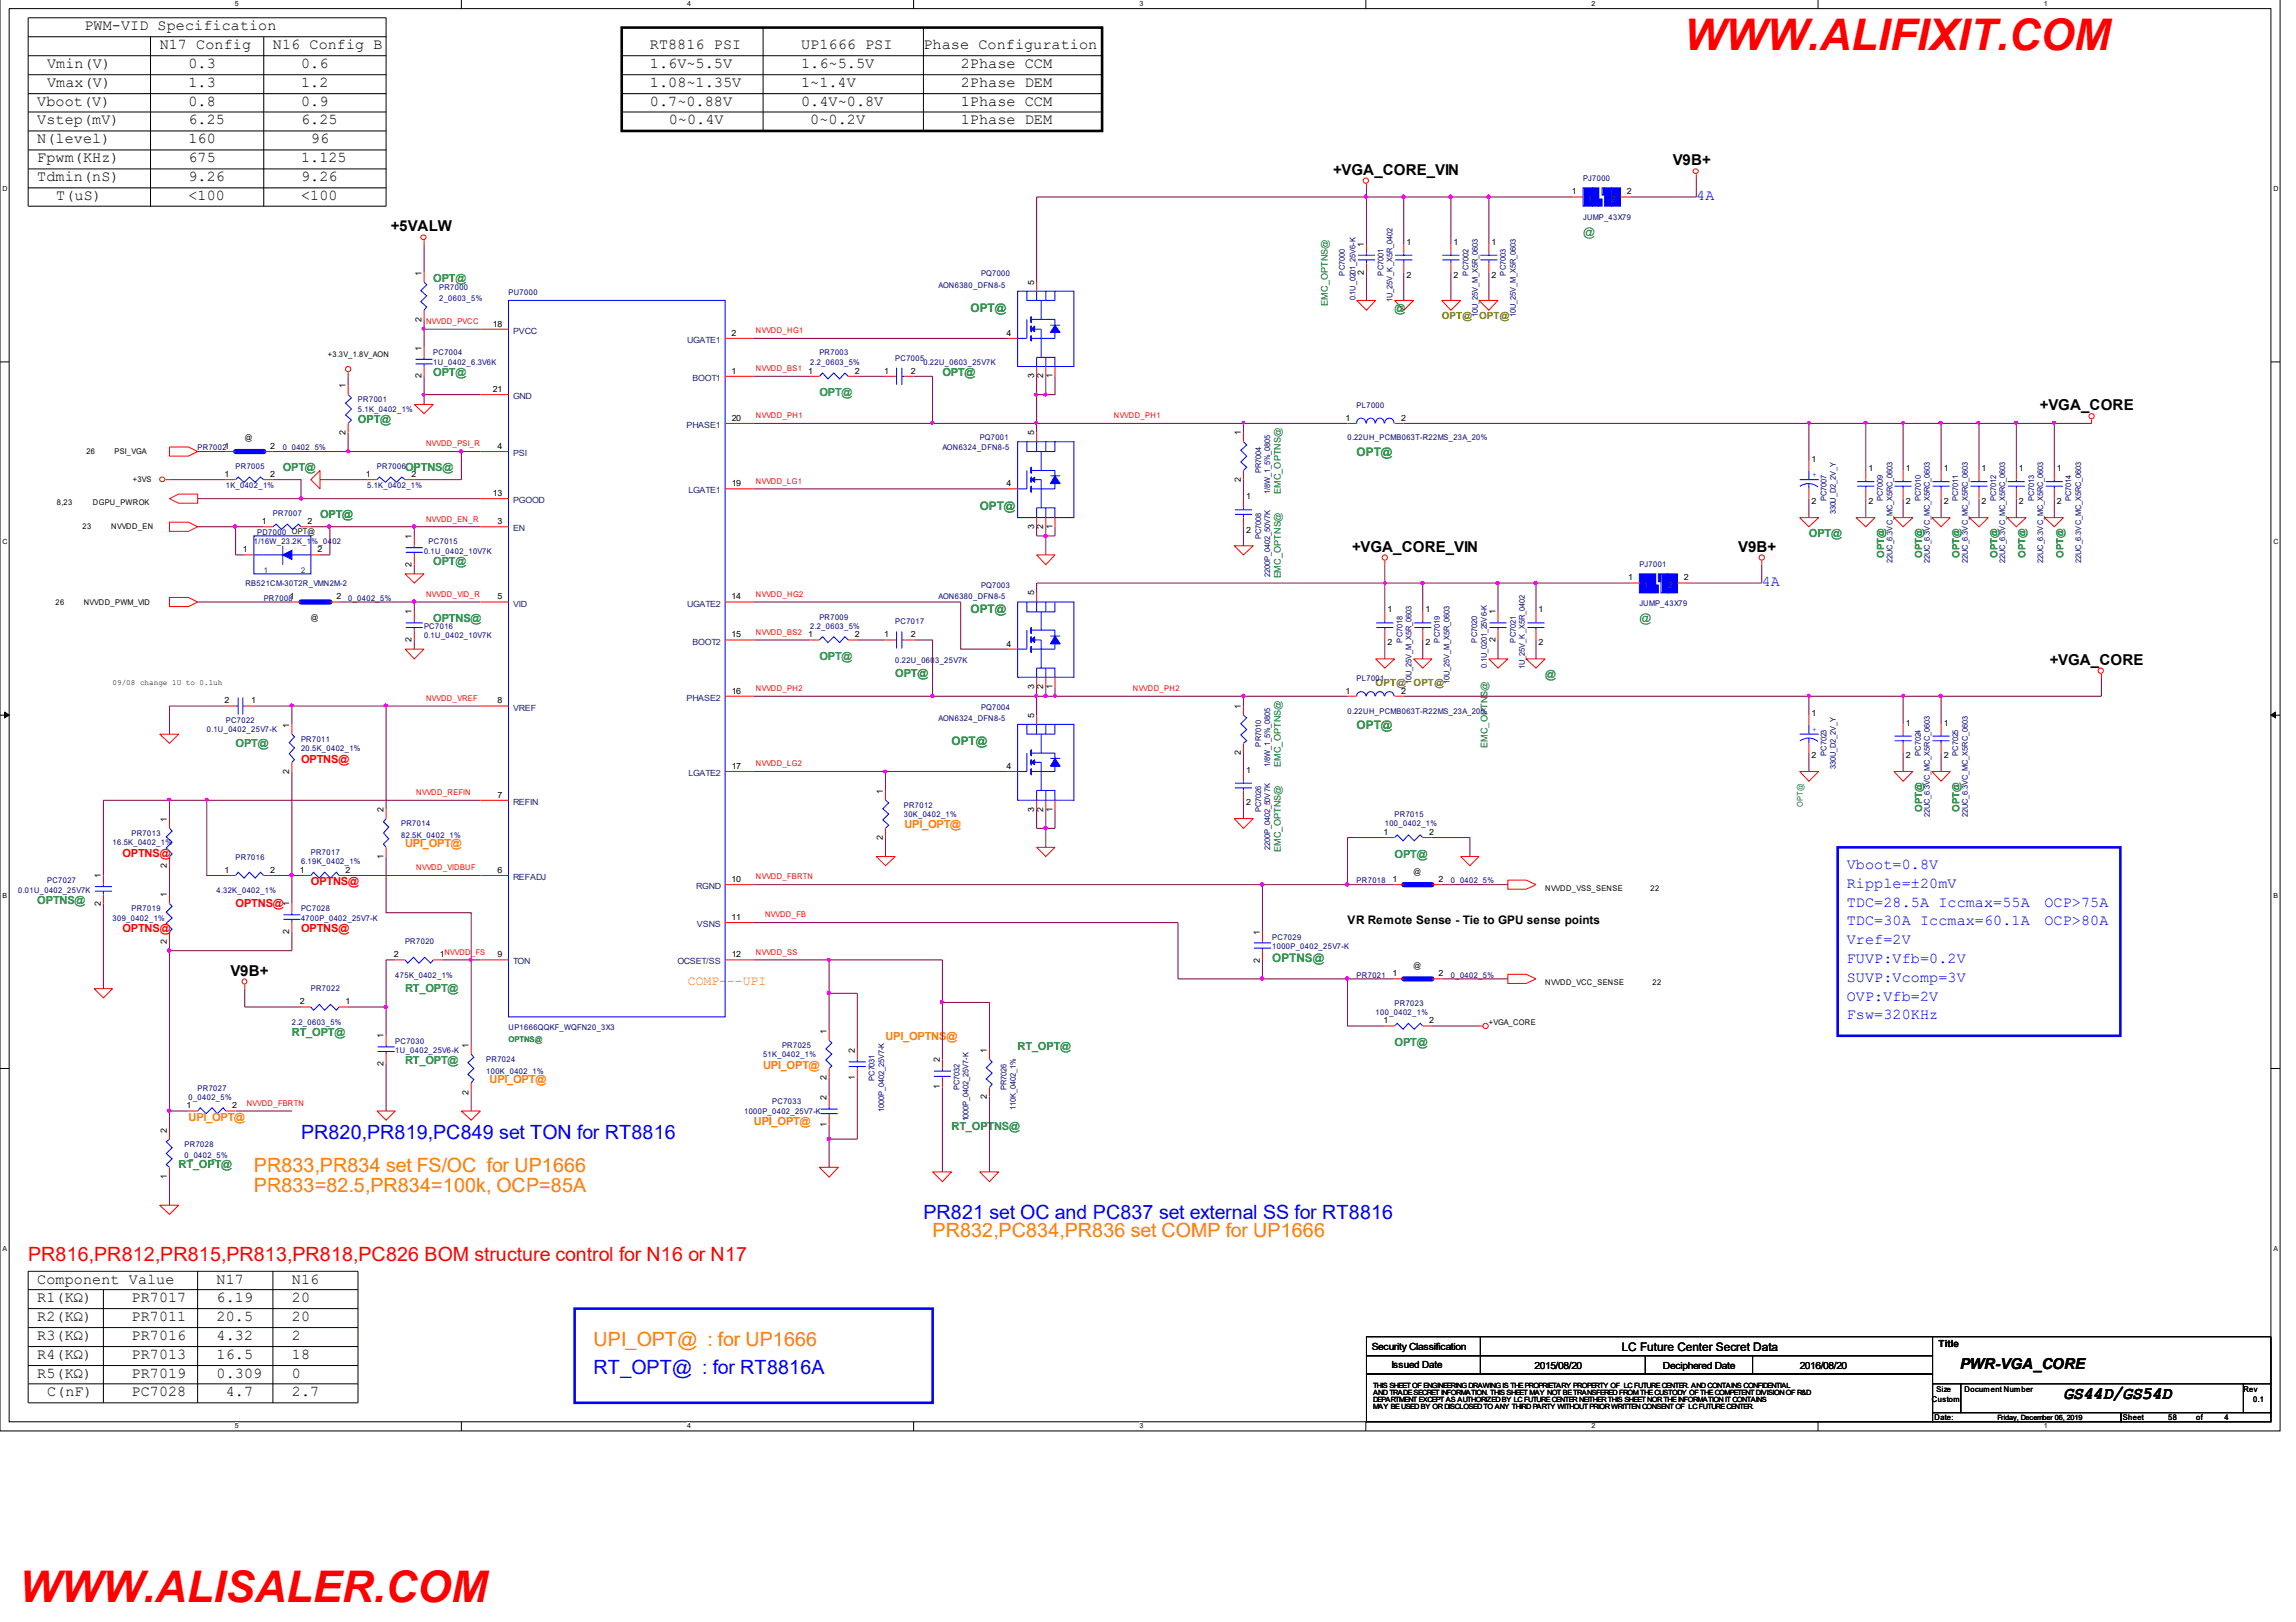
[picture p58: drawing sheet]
<svg xmlns="http://www.w3.org/2000/svg" width="297mm" height="210mm" viewBox="0 0 297 210" stroke-linecap="round" stroke-linejoin="round" font-family="sans-serif">
<defs><g id="words">
<g font-size="5.6" fill="#f00">
<text x="217.9" y="6.4">WWW.ALIFIXIT.COM</text>
<text x="2.5" y="207.3">WWW.ALISALER.COM</text>
</g>
<g font-size="2.5" fill="#00f">
<text x="38.9" y="147.3">PR820,PR819,PC849 set TON for RT8816</text>
<text x="119.5" y="157.7">PR821 set OC and PC837 set external SS for RT8816</text>
<text x="76.8" y="177.8">RT_OPT@ : for RT8816A</text>
</g>
<g font-size="2.5" fill="#ff8000">
<text x="32.9" y="151.7">PR833,PR834 set FS/OC for UP1666</text>
<text x="32.9" y="154.3">PR833=82.5,PR834=100k, OCP=85A</text>
<text x="120.7" y="160.1">PR832,PC834,PR836 set COMP for UP1666</text>
<text x="76.8" y="174.2">UPI_OPT@ : for UP1666</text>
</g>
<text font-size="2.5" fill="#f00" x="3.6" y="163.2">PR816,PR812,PR815,PR813,PR818,PC826 BOM structure control for N16 or N17</text>
<text font-size="2.3" x="267" y="181">GS44D/GS54D</text>
<g font-size="1.9">
<text x="10.9" y="3.9">PWM-VID Specification</text>
<text x="6.1" y="11.3">Vmax(V)</text>
<text x="6.1" y="8.8">Vmin(V)</text>
<text x="20.7" y="6.4">N17 Config</text>
<text x="24.4" y="8.8">0.3</text>
<text x="24.4" y="11.3">1.3</text>
<text x="35.3" y="6.4">N16 Config B</text>
<text x="38.9" y="8.8">0.6</text>
<text x="38.9" y="11.3">1.2</text>
<text x="84.1" y="8.8">1.6V~5.5V</text>
<text x="84.1" y="11.3">1.08~1.35V</text>
<text x="84.1" y="6.4">RT8816 PSI</text>
<text x="103.6" y="11.3">1~1.4V</text>
<text x="103.6" y="6.4">UP1666 PSI</text>
<text x="103.6" y="8.8">1.6~5.5V</text>
<text x="119.5" y="6.4">Phase Configuration</text>
<text x="124.3" y="8.8">2Phase CCM</text>
<text x="124.3" y="11.3">2Phase DEM</text>
<text x="4.8" y="16.1">Vstep(mV)</text>
<text x="4.8" y="13.7">Vboot(V)</text>
<text x="24.4" y="16.1">6.25</text>
<text x="24.4" y="13.7">0.8</text>
<text x="38.9" y="13.7">0.9</text>
<text x="38.9" y="16.1">6.25</text>
<text x="84.1" y="13.7">0.7~0.88V</text>
<text x="86.5" y="16.1">0~0.4V</text>
<text x="103.6" y="13.7">0.4V~0.8V</text>
<text x="104.8" y="16.1">0~0.2V</text>
<text x="124.3" y="13.7">1Phase CCM</text>
<text x="124.3" y="16.1">1Phase DEM</text>
<text x="4.8" y="18.6">N(level)</text>
<text x="4.8" y="21">Fpwm(KHz)</text>
<text x="4.8" y="23.5">Tdmin(nS)</text>
<text x="24.4" y="18.6">160</text>
<text x="24.4" y="21">675</text>
<text x="24.4" y="23.5">9.26</text>
<text x="38.9" y="21">1.125</text>
<text x="38.9" y="23.5">9.26</text>
<text x="40.2" y="18.6">96</text>
<text x="172.5" y="22.6">+VGA_CORE_VIN</text>
<text x="216.4" y="21.4">V9B+</text>
<text x="7.3" y="25.9">T(uS)</text>
<text x="24.4" y="25.9">&lt;100</text>
<text x="38.9" y="25.9">&lt;100</text>
<text x="50.5" y="29.9">+5VALW</text>
<text x="263.9" y="53.1">+VGA_CORE</text>
<text x="174.9" y="71.4">+VGA_CORE_VIN</text>
<text x="224.9" y="71.4">V9B+</text>
<text x="265.2" y="86">+VGA_CORE</text>
<text x="29.8" y="126.3">V9B+</text>
<text x="4.8" y="166.1">Component Value</text>
<text x="28" y="166.1">N17</text>
<text x="37.8" y="166.1">N16</text>
<text x="4.8" y="168.5">R1(KΩ)</text>
<text x="4.8" y="171">R2(KΩ)</text>
<text x="4.8" y="173.4">R3(KΩ)</text>
<text x="17" y="168.5">PR7017</text>
<text x="17" y="171">PR7011</text>
<text x="17" y="173.4">PR7016</text>
<text x="28" y="168.5">6.19</text>
<text x="28" y="171">20.5</text>
<text x="28" y="173.4">4.32</text>
<text x="37.8" y="168.5">20</text>
<text x="37.8" y="171">20</text>
<text x="37.8" y="173.4">2</text>
<text x="4.8" y="175.9">R4(KΩ)</text>
<text x="4.8" y="178.3">R5(KΩ)</text>
<text x="17" y="175.9">PR7013</text>
<text x="17" y="178.3">PR7019</text>
<text x="28" y="175.9">16.5</text>
<text x="28" y="178.3">0.309</text>
<text x="37.8" y="175.9">18</text>
<text x="37.8" y="178.3">0</text>
<text x="253.6" y="177.2">PWR-VGA_CORE</text>
<text x="6.1" y="180.7">C(nF)</text>
<text x="17" y="180.7">PC7028</text>
<text x="29.2" y="180.7">4.7</text>
<text x="37.8" y="180.7">2.7</text>
</g>
<g font-size="1.9" fill="#00f">
<text x="219.5" y="25.9">4A</text>
<text x="227.9" y="75.9">4A</text>
<text x="238.9" y="112.5">Vboot=0.8V</text>
<text x="238.9" y="117.4">TDC=28.5A Iccmax=55A</text>
<text x="238.9" y="114.9">Ripple=±20mV</text>
<text x="238.9" y="119.7">TDC=30A Iccmax=60.1A</text>
<text x="264.5" y="117.4">OCP&gt;75A</text>
<text x="264.5" y="119.7">OCP&gt;80A</text>
<text x="238.9" y="122.2">Vref=2V</text>
<text x="238.9" y="124.6">FUVP:Vfb=0.2V</text>
<text x="238.9" y="127.1">SUVP:Vcomp=3V</text>
<text x="238.9" y="129.6">OVP:Vfb=2V</text>
<text x="238.9" y="131.9">Fsw=320KHz</text>
</g>
<text font-size="1.7" fill="#ff8000" x="89" y="127.5">COMP---UPI</text>
<g font-size="1.5" fill="#008000">
<text x="204.8" y="30.5">@</text>
<text x="125.6" y="40.3">OPT@</text>
<text x="175.5" y="59">OPT@</text>
<text x="126.7" y="66">OPT@</text>
<text x="125.6" y="79.3">OPT@</text>
<text x="212.1" y="80.4">@</text>
<text x="175.5" y="94.3">OPT@</text>
<text x="123.1" y="96.4">OPT@</text>
</g>
<g font-size="1.5">
<text x="174.3" y="119.6">VR Remote Sense - Tie to GPU sense points</text>
<text x="209.8" y="174.9">LC Future Center Secret Data</text>
</g>
<text font-size="1.5" fill="#008040" x="164.6" y="124.5">OPTNS@</text>
<g font-size="1.4" fill="#008040">
<text x="56" y="36.5">OPT@</text>
<text x="180.4" y="40.4">@</text>
<text x="56" y="48.7">OPT@</text>
<text x="106" y="51.2">OPT@</text>
<text x="46.3" y="54.8">OPT@</text>
<text x="36.6" y="60.9">OPT@</text>
<text x="52.4" y="60.9">OPTNS@</text>
<text x="234" y="69.4">OPT@</text>
<text x="56" y="73.1">OPT@</text>
<text x="56" y="80.4">OPTNS@</text>
<text x="106" y="85.4">OPT@</text>
<text x="199.9" y="87.7">@</text>
<text x="30.5" y="96.6">OPT@</text>
<text x="180.4" y="111">OPT@</text>
<text x="4.8" y="117">OPTNS@</text>
<text x="52.4" y="128.4">RT_OPT@</text>
<text x="37.8" y="134">RT_OPT@</text>
<text x="52.4" y="137.7">RT_OPT@</text>
<text x="131.7" y="135.9">RT_OPT@</text>
<text x="180.4" y="135.4">OPT@</text>
<text x="123.1" y="146.2">RT_OPTNS@</text>
<text x="23.1" y="151.1">RT_OPT@</text>
</g>
<g font-size="1.4" fill="#008000">
<text x="121.9" y="48.7">OPT@</text>
<text x="41.4" y="67">OPT@</text>
<text x="115.8" y="87.6">OPT@</text>
</g>
<g font-size="1.4" fill="#f00">
<text x="38.9" y="98.7">OPTNS@</text>
<text x="15.8" y="110.9">OPTNS@</text>
<text x="30.5" y="117.4">OPTNS@</text>
<text x="40.2" y="114.6">OPTNS@</text>
<text x="15.8" y="120.7">OPTNS@</text>
<text x="38.9" y="120.7">OPTNS@</text>
</g>
<g font-size="1.4" fill="#ff8000">
<text x="117" y="107.2">UPI_OPT@</text>
<text x="52.4" y="109.7">UPI_OPT@</text>
<text x="114.6" y="134.6">UPI_OPTNS@</text>
<text x="63.3" y="140.1">UPI_OPT@</text>
<text x="98.7" y="138.4">UPI_OPT@</text>
<text x="24.4" y="145">UPI_OPT@</text>
<text x="97.5" y="145.6">UPI_OPT@</text>
</g>
<g font-size="1.3" fill="#808000">
<text x="186.5" y="41.3">OPT@ OPT@</text>
<text x="178" y="88.8">OPT@</text>
<text x="182.9" y="88.8">OPT@</text>
</g>
<g font-size="1.3" fill="#008000">
<text x="243.8" y="72.2" transform="rotate(-90 243.8 72.2)">OPT@</text>
<text x="248.7" y="72.2" transform="rotate(-90 248.7 72.2)">OPT@</text>
<text x="253.5" y="72.2" transform="rotate(-90 253.5 72.2)">OPT@</text>
<text x="258.4" y="72.2" transform="rotate(-90 258.4 72.2)">OPT@</text>
<text x="262" y="72.2" transform="rotate(-90 262 72.2)">OPT@</text>
<text x="267" y="72.2" transform="rotate(-90 267 72.2)">OPT@</text>
<text x="248.7" y="105.1" transform="rotate(-90 248.7 105.1)">OPT@</text>
<text x="253.5" y="105.1" transform="rotate(-90 253.5 105.1)">OPT@</text>
</g>
<g font-size="1.3">
<text x="177.5" y="174.7">Security Classification</text>
<text x="180" y="177.1">Issued Date</text>
<text x="198.5" y="177.1">2015/08/20</text>
<text x="215.1" y="177.1">Deciphered Date</text>
<text x="232.8" y="177.1">2016/08/20</text>
<text x="250.8" y="174.3">Title</text>
</g>
<g font-size="1.2" fill="#008000">
<text x="171.8" y="39.6" transform="rotate(-90 171.8 39.6)">EMC_OPTNS@</text>
<text x="165.7" y="63.9" transform="rotate(-90 165.7 63.9)">EMC_OPTNS@</text>
<text x="165.7" y="74.9" transform="rotate(-90 165.7 74.9)">EMC_OPTNS@</text>
<text x="165.7" y="99.2" transform="rotate(-90 165.7 99.2)">EMC_OPTNS@</text>
<text x="192.4" y="96.8" transform="rotate(-90 192.4 96.8)">EMC_OPTNS@</text>
<text x="165.7" y="110.3" transform="rotate(-90 165.7 110.3)">EMC_OPTNS@</text>
</g>
<g font-size="1.1">
<text x="203.4" y="25.2">1</text>
<text x="210.5" y="25.2">2</text>
<text x="54.5" y="35.7" transform="rotate(-90 54.5 35.7)">1</text>
<text x="176.4" y="35.6" transform="rotate(-90 176.4 35.6)">2</text>
<text x="176.4" y="31.9" transform="rotate(-90 176.4 31.9)">1</text>
<text x="181.9" y="31.7">1</text>
<text x="181.9" y="36">2</text>
<text x="188" y="31.7">1</text>
<text x="188" y="36">2</text>
<text x="193" y="31.7">1</text>
<text x="193" y="36">2</text>
<text x="54.5" y="41.7" transform="rotate(-90 54.5 41.7)">2</text>
<text x="133.8" y="36.8" transform="rotate(-90 133.8 36.8)">5</text>
<text x="54.5" y="45.4" transform="rotate(-90 54.5 45.4)">1</text>
<text x="63.8" y="42.3">18</text>
<text x="94.7" y="43.4">2</text>
<text x="130.2" y="43.4">4</text>
<text x="44.7" y="50.2" transform="rotate(-90 44.7 50.2)">1</text>
<text x="54.5" y="49" transform="rotate(-90 54.5 49)">2</text>
<text x="63.8" y="50.7">21</text>
<text x="94.7" y="48.4">1</text>
<text x="104.6" y="48.4">1</text>
<text x="110.6" y="48.4">2</text>
<text x="114.4" y="48.4">1</text>
<text x="117.9" y="48.4">2</text>
<text x="133.8" y="49" transform="rotate(-90 133.8 49)">3</text>
<text x="135" y="49" transform="rotate(-90 135 49)">2</text>
<text x="136.1" y="49" transform="rotate(-90 136.1 49)">1</text>
<text x="35" y="58.1">2</text>
<text x="44.7" y="56.3" transform="rotate(-90 44.7 56.3)">2</text>
<text x="64.3" y="58.1">4</text>
<text x="94.7" y="54.5">20</text>
<text x="133.8" y="56.3" transform="rotate(-90 133.8 56.3)">5</text>
<text x="160.5" y="56.3" transform="rotate(-90 160.5 56.3)">1</text>
<text x="174.1" y="54.5">1</text>
<text x="181.3" y="54.5">2</text>
<text x="234.4" y="59.8">1</text>
<text x="29" y="61.7">1</text>
<text x="35" y="61.7">2</text>
<text x="47.3" y="61.7">1</text>
<text x="53.3" y="61.7">2</text>
<text x="63.8" y="64.2">13</text>
<text x="94.7" y="62.9">19</text>
<text x="130.2" y="62.9">4</text>
<text x="160.5" y="62.4" transform="rotate(-90 160.5 62.4)">2</text>
<text x="161.2" y="64.6">1</text>
<text x="234.4" y="65.2">2</text>
<text x="241.7" y="61">1</text>
<text x="241.7" y="65.2">2</text>
<text x="246.5" y="61">1</text>
<text x="246.5" y="65.2">2</text>
<text x="251.5" y="61">1</text>
<text x="251.5" y="65.2">2</text>
<text x="256.4" y="61">1</text>
<text x="256.4" y="65.2">2</text>
<text x="261.2" y="61">1</text>
<text x="261.2" y="65.2">2</text>
<text x="266.1" y="61">1</text>
<text x="266.1" y="65.2">2</text>
<text x="31.4" y="71.5">1</text>
<text x="33.9" y="67.8">1</text>
<text x="39.8" y="67.8">2</text>
<text x="41.1" y="71.5">2</text>
<text x="53.3" y="69.8" transform="rotate(-90 53.3 69.8)">1</text>
<text x="64.3" y="67.8">3</text>
<text x="133.8" y="68.5" transform="rotate(-90 133.8 68.5)">3</text>
<text x="135" y="68.5" transform="rotate(-90 135 68.5)">2</text>
<text x="136.1" y="68.5" transform="rotate(-90 136.1 68.5)">1</text>
<text x="161.2" y="68.9">2</text>
<text x="43.5" y="77.6">2</text>
<text x="53.3" y="73.3" transform="rotate(-90 53.3 73.3)">2</text>
<text x="64.3" y="77.6">5</text>
<text x="94.7" y="77.6">14</text>
<text x="133.8" y="77.1" transform="rotate(-90 133.8 77.1)">5</text>
<text x="210.7" y="75.1">1</text>
<text x="217.8" y="75.1">2</text>
<text x="53.3" y="83.1" transform="rotate(-90 53.3 83.1)">2</text>
<text x="53.3" y="79.5" transform="rotate(-90 53.3 79.5)">1</text>
<text x="94.7" y="82.5">15</text>
<text x="104.6" y="82.5">1</text>
<text x="110.6" y="82.5">2</text>
<text x="114.4" y="82.5">1</text>
<text x="117.9" y="82.5">2</text>
<text x="130.2" y="83.7">4</text>
<text x="179.5" y="79.3">1</text>
<text x="179.5" y="83.5">2</text>
<text x="184.4" y="79.3">1</text>
<text x="184.4" y="83.5">2</text>
<text x="193.5" y="83.1" transform="rotate(-90 193.5 83.1)">2</text>
<text x="193.5" y="79.5" transform="rotate(-90 193.5 79.5)">1</text>
<text x="199.1" y="79.3">1</text>
<text x="199.1" y="83.5">2</text>
<text x="94.7" y="89.8">16</text>
<text x="133.8" y="89.2" transform="rotate(-90 133.8 89.2)">3</text>
<text x="135" y="89.2" transform="rotate(-90 135 89.2)">2</text>
<text x="136.1" y="89.2" transform="rotate(-90 136.1 89.2)">1</text>
<text x="174.1" y="89.8">1</text>
<text x="181.3" y="89.8">2</text>
<text x="29" y="91">2</text>
<text x="32.5" y="91">1</text>
<text x="37.4" y="94.2" transform="rotate(-90 37.4 94.2)">1</text>
<text x="64.3" y="91">8</text>
<text x="133.8" y="92.9" transform="rotate(-90 133.8 92.9)">5</text>
<text x="160.5" y="91.7" transform="rotate(-90 160.5 91.7)">1</text>
<text x="234.4" y="92.6">1</text>
<text x="246.5" y="93.9">1</text>
<text x="251.5" y="93.9">1</text>
<text x="37.4" y="100.2" transform="rotate(-90 37.4 100.2)">2</text>
<text x="94.7" y="99.5">17</text>
<text x="130.2" y="99.5">4</text>
<text x="160.5" y="97.7" transform="rotate(-90 160.5 97.7)">2</text>
<text x="161.2" y="100">1</text>
<text x="234.4" y="98.1">2</text>
<text x="246.5" y="98.1">2</text>
<text x="251.5" y="98.1">2</text>
<text x="21.6" y="106.4" transform="rotate(-90 21.6 106.4)">1</text>
<text x="49.6" y="105.1" transform="rotate(-90 49.6 105.1)">2</text>
<text x="64.3" y="103.2">7</text>
<text x="114.2" y="102.7" transform="rotate(-90 114.2 102.7)">1</text>
<text x="133.8" y="105.1" transform="rotate(-90 133.8 105.1)">3</text>
<text x="135" y="105.1" transform="rotate(-90 135 105.1)">2</text>
<text x="136.1" y="105.1" transform="rotate(-90 136.1 105.1)">1</text>
<text x="161.2" y="104.2">2</text>
<text x="13" y="113.6" transform="rotate(-90 13 113.6)">1</text>
<text x="21.6" y="112.4" transform="rotate(-90 21.6 112.4)">2</text>
<text x="29" y="113">1</text>
<text x="35" y="113">2</text>
<text x="38.8" y="113">1</text>
<text x="44.7" y="113">2</text>
<text x="49.6" y="111.2" transform="rotate(-90 49.6 111.2)">1</text>
<text x="64.3" y="113">6</text>
<text x="114.2" y="108.7" transform="rotate(-90 114.2 108.7)">2</text>
<text x="179" y="108">1</text>
<text x="184.9" y="108">2</text>
<text x="13" y="117.3" transform="rotate(-90 13 117.3)">2</text>
<text x="21.6" y="116.1" transform="rotate(-90 21.6 116.1)">1</text>
<text x="37.4" y="117.3" transform="rotate(-90 37.4 117.3)">1</text>
<text x="94.7" y="119.1">11</text>
<text x="94.7" y="114.1">10</text>
<text x="180.2" y="114.1">1</text>
<text x="186.1" y="114.1">2</text>
<text x="21.6" y="122.1" transform="rotate(-90 21.6 122.1)">2</text>
<text x="37.4" y="120.9" transform="rotate(-90 37.4 120.9)">2</text>
<text x="51" y="123.9">2</text>
<text x="56.9" y="123.9">1</text>
<text x="64.3" y="123.9">9</text>
<text x="94.7" y="123.9">12</text>
<text x="163" y="124.6" transform="rotate(-90 163 124.6)">2</text>
<text x="163" y="121" transform="rotate(-90 163 121)">1</text>
<text x="38.8" y="130">2</text>
<text x="44.7" y="130">1</text>
<text x="180.2" y="126.3">1</text>
<text x="186.1" y="126.3">2</text>
<text x="49.6" y="137.9" transform="rotate(-90 49.6 137.9)">2</text>
<text x="49.6" y="134.4" transform="rotate(-90 49.6 134.4)">1</text>
<text x="60.6" y="135.6" transform="rotate(-90 60.6 135.6)">1</text>
<text x="106.9" y="133.8" transform="rotate(-90 106.9 133.8)">1</text>
<text x="110.6" y="136.2" transform="rotate(-90 110.6 136.2)">2</text>
<text x="121.6" y="137.4" transform="rotate(-90 121.6 137.4)">2</text>
<text x="127.7" y="136.2" transform="rotate(-90 127.7 136.2)">1</text>
<text x="179" y="132.4">1</text>
<text x="184.9" y="132.4">2</text>
<text x="24.1" y="143.4">1</text>
<text x="30.1" y="143.4">2</text>
<text x="60.6" y="141.7" transform="rotate(-90 60.6 141.7)">2</text>
<text x="106.9" y="142.3" transform="rotate(-90 106.9 142.3)">2</text>
<text x="106.9" y="139.8" transform="rotate(-90 106.9 139.8)">2</text>
<text x="110.6" y="139.8" transform="rotate(-90 110.6 139.8)">1</text>
<text x="121.6" y="141" transform="rotate(-90 121.6 141)">1</text>
<text x="127.7" y="142.3" transform="rotate(-90 127.7 142.3)">2</text>
<text x="21.6" y="146.6" transform="rotate(-90 21.6 146.6)">2</text>
<text x="106.9" y="145.9" transform="rotate(-90 106.9 145.9)">1</text>
<text x="21.6" y="152.6" transform="rotate(-90 21.6 152.6)">1</text>
</g>
<g font-size="1.1" fill="#004080">
<text x="205.4" y="26.1">1</text>
<text x="208.4" y="26.1">2</text>
<text x="66.4" y="43.2">PVCC</text>
<text x="88.9" y="44.4">UGATE1</text>
<text x="66.4" y="51.7">GND</text>
<text x="89.6" y="49.3">BOOT1</text>
<text x="66.4" y="59">PSI</text>
<text x="88.8" y="55.4">PHASE1</text>
<text x="66.4" y="65.1">PGOOD</text>
<text x="89.1" y="63.9">LGATE1</text>
<text x="66.4" y="68.8">EN</text>
<text x="212.7" y="76">1</text>
<text x="215.8" y="76">2</text>
<text x="66.4" y="78.5">VID</text>
<text x="88.9" y="78.5">UGATE2</text>
<text x="89.6" y="83.4">BOOT2</text>
<text x="66.4" y="92">VREF</text>
<text x="88.8" y="90.7">PHASE2</text>
<text x="89.1" y="100.4">LGATE2</text>
<text x="66.4" y="104.2">REFIN</text>
<text x="66.4" y="113.9">REFADJ</text>
<text x="90.1" y="115.1">RGND</text>
<text x="90.2" y="120">VSNS</text>
<text x="66.4" y="124.8">TON</text>
<text x="87.6" y="124.8">OCSET/SS</text>
</g>
<g font-size="1" fill="#000080">
<text x="204.8" y="23.5">PJ7000</text>
<text x="204.8" y="28.5">JUMP_43X79</text>
<text x="126.9" y="35.7">PQ7000</text>
<text x="174" y="35.7" transform="rotate(-90 174 35.7)">PC7000</text>
<text x="179" y="35.7" transform="rotate(-90 179 35.7)">PC7001</text>
<text x="190" y="35.7" transform="rotate(-90 190 35.7)">PC7002</text>
<text x="194.8" y="35.7" transform="rotate(-90 194.8 35.7)">PC7003</text>
<text x="56.8" y="37.5">PR7000</text>
<text x="56.8" y="39">2_0603_5%</text>
<text x="65.8" y="38.1">PU7000</text>
<text x="121.4" y="37.3">AON6380_DFN8-5</text>
<text x="175.3" y="38.9" transform="rotate(-90 175.3 38.9)">0.1U_0201_25V6-K</text>
<text x="180.2" y="39" transform="rotate(-90 180.2 39)">1U_25V_K_X5R_0402</text>
<text x="191.2" y="41" transform="rotate(-90 191.2 41)">10U_25V_M_X5R_0603</text>
<text x="196.1" y="41" transform="rotate(-90 196.1 41)">10U_25V_M_X5R_0603</text>
<text x="56" y="46">PC7004</text>
<text x="56" y="47.3">1U_0402_6.3V6K</text>
<text x="104.8" y="47.3">2.2_0603_5%</text>
<text x="106" y="46">PR7003</text>
<text x="115.8" y="46.7">PC7005</text>
<text x="119.5" y="47.3">0.22U_0603_25V7K</text>
<text x="46.3" y="52.1">PR7001</text>
<text x="46.3" y="53.4">5.1K_0402_1%</text>
<text x="175.5" y="52.8">PL7000</text>
<text x="25.6" y="58.2">PR70021</text>
<text x="36.6" y="58.2">0_0402_5%</text>
<text x="121.9" y="58.2">AON6324_DFN8-5</text>
<text x="126.7" y="57">PQ7001</text>
<text x="174.3" y="57">0.22UH_PCMB063T-R22MS_23A_20%</text>
<text x="29.2" y="63.1">1K_0402_1%</text>
<text x="30.5" y="60.6">PR7005</text>
<text x="47.5" y="63.1">5.1K_0402_1%</text>
<text x="48.8" y="60.6">PR7006</text>
<text x="163.2" y="61.2" transform="rotate(-90 163.2 61.2)">PR7004</text>
<text x="164.3" y="63.9" transform="rotate(-90 164.3 63.9)">1/8W_1_5%_0805</text>
<text x="236.3" y="64.9" transform="rotate(-90 236.3 64.9)">PC7007</text>
<text x="243.6" y="64.9" transform="rotate(-90 243.6 64.9)">PC7009</text>
<text x="248.5" y="64.9" transform="rotate(-90 248.5 64.9)">PC7010</text>
<text x="253.3" y="64.9" transform="rotate(-90 253.3 64.9)">PC7011</text>
<text x="258.2" y="64.9" transform="rotate(-90 258.2 64.9)">PC7012</text>
<text x="263.1" y="64.9" transform="rotate(-90 263.1 64.9)">PC7013</text>
<text x="268" y="64.9" transform="rotate(-90 268 64.9)">PC7014</text>
<text x="32.9" y="70.4">1/16W_23.2K_1%_0402</text>
<text x="33.3" y="69.2">PD7000</text>
<text x="35.3" y="66.7">PR7007</text>
<text x="54.9" y="71.6">0.1U_0402_10V7K</text>
<text x="55.5" y="70.4">PC7015</text>
<text x="163.2" y="69.8" transform="rotate(-90 163.2 69.8)">PC7008</text>
<text x="237.5" y="66.6" transform="rotate(-90 237.5 66.6)">330U_D2_2V_Y</text>
<text x="31.8" y="75.8">RB521CM-30T2R_VMN2M-2</text>
<text x="34.1" y="77.7">PR70081</text>
<text x="45" y="77.7">0_0402_5%</text>
<text x="121.4" y="77.5">AON6380_DFN8-5</text>
<text x="126.9" y="76">PQ7003</text>
<text x="164.3" y="74.6" transform="rotate(-90 164.3 74.6)">2200P_0402_50V7K</text>
<text x="212.1" y="73.4">PJ7001</text>
<text x="244.9" y="72.8" transform="rotate(-90 244.9 72.8)">22UC_6.3VC_MC_X5RC_0603</text>
<text x="249.7" y="72.8" transform="rotate(-90 249.7 72.8)">22UC_6.3VC_MC_X5RC_0603</text>
<text x="254.6" y="72.8" transform="rotate(-90 254.6 72.8)">22UC_6.3VC_MC_X5RC_0603</text>
<text x="259.4" y="72.8" transform="rotate(-90 259.4 72.8)">22UC_6.3VC_MC_X5RC_0603</text>
<text x="264.3" y="72.8" transform="rotate(-90 264.3 72.8)">22UC_6.3VC_MC_X5RC_0603</text>
<text x="269.2" y="72.8" transform="rotate(-90 269.2 72.8)">22UC_6.3VC_MC_X5RC_0603</text>
<text x="54.9" y="81.4">PC7016</text>
<text x="54.9" y="82.6">0.1U_0402_10V7K</text>
<text x="104.8" y="81.4">2.2_0603_5%</text>
<text x="106" y="80.2">PR7009</text>
<text x="115.8" y="80.8">PC7017</text>
<text x="181.4" y="83.2" transform="rotate(-90 181.4 83.2)">PC7018</text>
<text x="186.3" y="83.2" transform="rotate(-90 186.3 83.2)">PC7019</text>
<text x="191.1" y="83.2" transform="rotate(-90 191.1 83.2)">PC7020</text>
<text x="196.1" y="83.2" transform="rotate(-90 196.1 83.2)">PC7021</text>
<text x="212.1" y="78.4">JUMP_43X79</text>
<text x="115.8" y="85.8">0.22U_0603_25V7K</text>
<text x="175.5" y="88.1">PL7001</text>
<text x="182.6" y="88.5" transform="rotate(-90 182.6 88.5)">10U_25V_M_X5R_0603</text>
<text x="187.5" y="88.5" transform="rotate(-90 187.5 88.5)">10U_25V_M_X5R_0603</text>
<text x="192.4" y="86.5" transform="rotate(-90 192.4 86.5)">0.1U_0201_25V6-K</text>
<text x="197.3" y="86.5" transform="rotate(-90 197.3 86.5)">1U_25V_K_X5R_0402</text>
<text x="26.8" y="94.8">0.1U_0402_25V7-K</text>
<text x="29.2" y="93.6">PC7022</text>
<text x="121.4" y="93.3">AON6324_DFN8-5</text>
<text x="126.9" y="91.9">PQ7004</text>
<text x="174.3" y="92.4">0.22UH_PCMB063T-R22MS_23A_20%</text>
<text x="38.9" y="96">PR7011</text>
<text x="38.9" y="97.2">20.5K_0402_1%</text>
<text x="163.2" y="96.6" transform="rotate(-90 163.2 96.6)">PR7010</text>
<text x="164.3" y="99.2" transform="rotate(-90 164.3 99.2)">1/8W_1_5%_0805</text>
<text x="236.3" y="97.8" transform="rotate(-90 236.3 97.8)">PC7023</text>
<text x="237.5" y="99.5" transform="rotate(-90 237.5 99.5)">330U_D2_2V_Y</text>
<text x="248.5" y="97.8" transform="rotate(-90 248.5 97.8)">PC7024</text>
<text x="253.3" y="97.8" transform="rotate(-90 253.3 97.8)">PC7025</text>
<text x="51.9" y="106.9">PR7014</text>
<text x="116.9" y="104.6">PR7012</text>
<text x="116.9" y="105.7">30K_0402_1%</text>
<text x="163.2" y="105.1" transform="rotate(-90 163.2 105.1)">PC7026</text>
<text x="179.2" y="106.9">100_0402_1%</text>
<text x="180.4" y="105.8">PR7015</text>
<text x="249.7" y="105.8" transform="rotate(-90 249.7 105.8)">22UC_6.3VC_MC_X5RC_0603</text>
<text x="254.6" y="105.8" transform="rotate(-90 254.6 105.8)">22UC_6.3VC_MC_X5RC_0603</text>
<text x="14.6" y="109.4">16.5K_0402_1%</text>
<text x="17" y="108.2">PR7013</text>
<text x="30.5" y="111.3">PR7016</text>
<text x="38.9" y="111.9">6.19K_0402_1%</text>
<text x="40.2" y="110.7">PR7017</text>
<text x="51.9" y="108.5">82.5K_0402_1%</text>
<text x="164.3" y="110" transform="rotate(-90 164.3 110)">2200P_0402_50V7K</text>
<text x="2.4" y="115.5">0.01U_0402_25V7K</text>
<text x="6.1" y="114.3">PC7027</text>
<text x="14.6" y="119.1">309_0402_1%</text>
<text x="17" y="118">PR7019</text>
<text x="28" y="115.5">4.32K_0402_1%</text>
<text x="38.9" y="118">PC7028</text>
<text x="38.9" y="119.1">4700P_0402_25V7-K</text>
<text x="175.5" y="114.3">PR7018</text>
<text x="187.7" y="114.3">0_0402_5%</text>
<text x="52.4" y="122.2">PR7020</text>
<text x="164.6" y="121.6">PC7029</text>
<text x="164.6" y="122.9">1000P_0402_25V7-K</text>
<text x="40.2" y="128.3">PR7022</text>
<text x="51.1" y="126.5">475K_0402_1%</text>
<text x="175.5" y="126.5">PR7021</text>
<text x="178" y="131.3">100_0402_1%</text>
<text x="180.4" y="130.1">PR7023</text>
<text x="187.7" y="126.5">0_0402_5%</text>
<text x="37.8" y="132.6">2.2_0603_5%</text>
<text x="51.1" y="135.1">PC7030</text>
<text x="51.1" y="136.2">1U_0402_25V6-K</text>
<text x="62.9" y="137.4">PR7024</text>
<text x="65.8" y="133.3">UP1666QQKF_WQFN20_3X3</text>
<text x="98.7" y="136.8">51K_0402_1%</text>
<text x="101.2" y="135.7">PR7025</text>
<text x="24.4" y="142.3">0_0402_5%</text>
<text x="25.6" y="141.2">PR7027</text>
<text x="62.9" y="139">100K_0402_1%</text>
<text x="99.9" y="142.9">PC7033</text>
<text x="113.1" y="139.9" transform="rotate(-90 113.1 139.9)">PC7031</text>
<text x="114.4" y="143.9" transform="rotate(-90 114.4 143.9)">1000P_0402_25V7-K</text>
<text x="124.1" y="141.1" transform="rotate(-90 124.1 141.1)">PC7032</text>
<text x="130.2" y="141.1" transform="rotate(-90 130.2 141.1)">PR7026</text>
<text x="131.4" y="143.6" transform="rotate(-90 131.4 143.6)">110K_0402_1%</text>
<text x="23.9" y="148.4">PR7028</text>
<text x="23.9" y="149.9">0_0402_5%</text>
<text x="96.3" y="144.2">1000P_0402_25V7-K</text>
<text x="125.3" y="145.1" transform="rotate(-90 125.3 145.1)">1000P_0402_25V7-K</text>
</g>
<g font-size="1" fill="#f00">
<text x="55.1" y="41.9">NVVDD_PVCC</text>
<text x="97.8" y="43.1">NVVDD_HG1</text>
<text x="97.8" y="48">NVVDD_BS1</text>
<text x="55.1" y="57.8">NVVDD_PSI_R</text>
<text x="97.8" y="54.1">NVVDD_PH1</text>
<text x="144.1" y="54.1">NVVDD_PH1</text>
<text x="97.8" y="62.6">NVVDD_LG1</text>
<text x="55.1" y="67.5">NVVDD_EN_R</text>
<text x="55.1" y="77.2">NVVDD_VID_R</text>
<text x="97.8" y="77.2">NVVDD_HG2</text>
<text x="97.8" y="82.1">NVVDD_BS2</text>
<text x="97.8" y="89.4">NVVDD_PH2</text>
<text x="146.6" y="89.4">NVVDD_PH2</text>
<text x="55.1" y="90.7">NVVDD_VREF</text>
<text x="97.8" y="99.2">NVVDD_LG2</text>
<text x="53.8" y="102.9">NVVDD_REFIN</text>
<text x="53.8" y="112.6">NVVDD_VIDBUF</text>
<text x="97.8" y="113.8">NVVDD_FBRTN</text>
<text x="99" y="118.7">NVVDD_FB</text>
<text x="57.5" y="123.5">NVVDD_FS</text>
<text x="97.8" y="123.5">NVVDD_SS</text>
<text x="31.9" y="143.1">NVVDD_FBRTN</text>
</g>
<g font-size="1">
<text x="42.4" y="46.2">+3.3V_1.8V_AON</text>
<text x="11.2" y="58.7">26</text>
<text x="14.8" y="58.7">PSI_VGA</text>
<text x="31.7" y="57">@</text>
<text x="7.4" y="65.3">8,23</text>
<text x="12" y="65.3">DGPU_PWROK</text>
<text x="17.2" y="62.3">+3VS</text>
<text x="10.7" y="68.4">23</text>
<text x="14.4" y="68.4">NVVDD_EN</text>
<text x="37.8" y="69.1">OPT@</text>
<text x="7.2" y="78.2">26</text>
<text x="10.8" y="78.2">NVVDD_PWM_VID</text>
<text x="40.2" y="80.2">@</text>
<text x="14.6" y="88.7">09/08 change 1U to 0.1uh</text>
<text x="182.9" y="113">@</text>
<text x="199.9" y="115.2">NVVDD_VSS_SENSE</text>
<text x="213.5" y="115.2">22</text>
<text x="182.9" y="125.2">@</text>
<text x="199.9" y="127.4">NVVDD_VCC_SENSE</text>
<text x="213.8" y="127.4">22</text>
<text x="192.6" y="132.7">+VGA_CORE</text>
<text x="249.9" y="181.4">Custom</text>
<text x="250.3" y="183.8">Date:</text>
<text x="250.5" y="180.1">Size</text>
<text x="254.2" y="180.1">Document Number</text>
<text x="274.7" y="183.8">Sheet</text>
<text x="280.5" y="183.8">58</text>
<text x="284.1" y="183.8">of</text>
<text x="287.8" y="183.8">4</text>
<text x="290.2" y="180.1">Rev</text>
<text x="291.5" y="181.4">0.1</text>
</g>
<g font-size="1" fill="#00f">
<text x="234.4" y="61.7">+</text>
<text x="234.4" y="94.7">+</text>
</g>
<g font-size="1" fill="#004080">
<text x="34.1" y="74.1">1</text>
<text x="38.9" y="74.1">2</text>
</g>
<text font-size="1" fill="#008040" x="233.3" y="104.4" transform="rotate(-90 233.3 104.4)">OPT@</text>
<text font-size="1" fill="#008000" x="65.8" y="134.9">OPTNS@</text>
<g font-size=".9">
<text x="30.4" y=".8">5</text>
<text x="88.9" y=".8">4</text>
<text x="147.4" y=".8">3</text>
<text x="205.9" y=".8">2</text>
<text x="264.4" y=".8">1</text>
<text x=".3" y="24.7">D</text>
<text x="294.1" y="24.7">D</text>
<text x=".3" y="70.5">C</text>
<text x="294.1" y="70.5">C</text>
<text x=".3" y="116.2">B</text>
<text x="294.1" y="116.2">B</text>
<text x=".3" y="161.9">A</text>
<text x="294.1" y="161.9">A</text>
<text x="177.6" y="179.6">THIS SHEET OF ENGINEERING DRAWING IS THE PROPRIETARY PROPERTY OF LC FUTURE CENTER. AND CONTAINS CONFIDENTIAL</text>
<text x="30.4" y="184.8">5</text>
<text x="88.9" y="184.8">4</text>
<text x="147.4" y="184.8">3</text>
<text x="177.6" y="180.5">AND TRADE SECRET INFORMATION. THIS SHEET MAY NOT BE TRANSFERED FROM THE CUSTODY OF THE COMPETENT DIVISION OF R&amp;D</text>
<text x="177.6" y="181.5">DEPARTMENT EXCEPT AS AUTHORIZED BY LC FUTURE CENTER NEITHER THIS SHEET NOR THE INFORMATION IT CONTAINS</text>
<text x="177.6" y="182.4">MAY BE USED BY OR DISCLOSED TO ANY THIRD PARTY WITHOUT PRIOR WRITTEN CONSENT OF LC FUTURE CENTER.</text>
<text x="205.9" y="184.8">2</text>
<text x="258.4" y="183.7">Friday, December 06, 2019</text>
<text x="264.4" y="184.8">1</text>
</g>
</g></defs>
<path d="M0 -.1v185.3h295v-185.3M1.2 1.1h292.6v182.9h-292.6z" fill="none" stroke="#000" stroke-width=".13"/>
<g fill="#fff">
<path d="M30.4 0h.3v.9h-.3z"/>
<path d="M30.4 184.1h.3v.9h-.3z"/>
</g>
<path d="M59.7 -.1v1.2M59.7 184v1.2" fill="none" stroke="#000" stroke-width=".13"/>
<g fill="#fff">
<path d="M88.9 0h.3v.9h-.3z"/>
<path d="M88.9 184.1h.3v.9h-.3z"/>
</g>
<path d="M118.2 -.1v1.2M118.2 184v1.2" fill="none" stroke="#000" stroke-width=".13"/>
<g fill="#fff">
<path d="M147.4 0h.3v.9h-.3z"/>
<path d="M147.4 184.1h.3v.9h-.3z"/>
</g>
<path d="M176.7 -.1v1.2M176.7 184v1.2" fill="none" stroke="#000" stroke-width=".13"/>
<g fill="#fff">
<path d="M205.9 0h.3v.9h-.3z"/>
<path d="M205.9 184.1h.3v.9h-.3z"/>
</g>
<path d="M235.2 -.1v1.2M235.2 184v1.2" fill="none" stroke="#000" stroke-width=".13"/>
<g fill="#fff">
<path d="M264.4 0h.4v.9h-.4z"/>
<path d="M264.4 184.1h.4v.9h-.4z"/>
<path d="M.3 24h.5v.9h-.5z"/>
<path d="M294.1 24h.5v.9h-.5z"/>
<path d="M.3 69.7h.5v.9h-.5z"/>
<path d="M294.1 69.7h.5v.9h-.5z"/>
</g>
<path d="M0 46.8h1.2M293.8 46.8h1.2" fill="none" stroke="#000" stroke-width=".13"/>
<g fill="#fff">
<path d="M.3 115.4h.5v.9h-.5z"/>
<path d="M294.1 115.4h.5v.9h-.5z"/>
</g>
<path d="M0 92.6h1.2M293.8 92.6h1.2" fill="none" stroke="#000" stroke-width=".13"/>
<path d="M.6 92.1l.6 .5-.6 .3zM293.8 92.6l.6-.5v.8z" fill="#000" stroke="#000" stroke-width=".13"/>
<g fill="#fff">
<path d="M.3 161.1h.5v1h-.5z"/>
<path d="M294.1 161.1h.5v1h-.5z"/>
</g>
<g fill="none" stroke="#000" stroke-width=".13">
<path d="M3.6 2.3h46.4v24.4h-46.4zM3.6 16.9h46.4M3.6 19.4h46.4M3.6 14.5h46.4M3.6 4.8h46.4M3.6 7.2h46.4M3.6 12.1h46.4M3.6 9.7h46.4M19.5 4.8v21.9M34.1 4.8v21.9M80.4 7.2h62.2M80.4 9.7h62.2"/>
<path d="M80.4 12.1h62.2M80.4 14.5h62.2M98.7 3.6v13.3M119.5 3.6v13.3M3.6 21.9h46.4M3.6 24.3h46.4M0 138.3h1.2M293.8 138.3h1.2M3.6 169.3h42.7M3.6 171.8h42.7M3.6 174.3h42.7M3.6 166.9h42.7"/>
<path d="M3.6 179.1h42.7M3.6 176.7h42.7M3.6 164.5h42.7v17h-42.7zM13.4 166.9v14.6M25.6 164.5v17M35.3 164.5v17M176.8 173h73.2v2.4h-73.2zM176.8 175.4h73.2v2.4h-73.2zM176.8 177.8h73.2v6.2h-73.2zM191.5 173v4.8M212.9 175.4v2.4M226.7 175.4v2.4"/>
<path d="M249.9 173h43.9v6.1M250 179.1h3.7v3.7h-3.7zM253.7 179.1h36.5v3.7h-36.5zM290.2 179.1h3.6v3.7h-3.6zM250 182.8h24.4v1.2h-24.4zM274.4 182.8h19.4v1.2h-19.4z"/>
</g>
<path d="M80.4 3.6h62.2v13.3h-62.2z" fill="none" stroke="#000" stroke-width=".34"/>
<path d="M237.7 109.7h36.6v24.3h-36.6zM74.3 169.3h46.3v12.2h-46.3z" fill="none" stroke="#00f" stroke-width=".34"/>
<g fill="none" stroke="#f00" stroke-width=".13">
<path d="M54.9 31.1v.5M54.9 35.2v1.3M134.1 36.5v1.2M175.5 38.9h2.5l-1.2 1.2zM176.8 23.8v.5M176.8 31.6v1.2M176.8 34.1v1.1M180.4 38.9h2.5l-1.3 1.2zM186.5 38.9h2.5l-1.3 1.2zM191.3 38.9h2.5l-1.2 1.2zM192.6 31.6v1.2M192.6 34.1v1.1"/>
<path d="M219.5 22.5v.5M21.9 57.8h2.5l1.2 .6-1.2 .6h-2.5zM45 48.2v.5M53.6 52.3h2.4l-1.1 1.2zM54.9 40.1v1.2M62.1 42.6h3.7M62.1 51.1h3.7M62.1 58.4h3.7M93.8 43.8h3.7M93.8 48.7h3.7M93.8 54.8h3.7M104.8 48.7h1.2"/>
<path d="M109.7 48.7h1.2M130.4 43.8h1.3M134.1 47.4v1.3M134.1 56v1.2M135.3 47.4v1.3M136.5 47.4v1.3M160.9 56v1.2M270.6 54.3v.5M21.4 62.1h.5M21.9 77.3h2.5l1.2 .6-1.2 .6h-2.5zM21.9 67.6h2.5l1.2 .6-1.2 .6h-2.5zM21.9 64.5l1.2-.6h2.5v1.2h-2.5z"/>
<path d="M31.7 71.8h1.2M34.1 68.2h1.2M37.8 77.9h1.1M38.9 68.2h1.3M40.2 71.8h1.2M41.4 60.9v2.4l-1.2-1.2zM42.7 77.9h1.2M52.4 74.3h2.5l-1.3 1.2zM53.6 69.4v1.2M53.6 71.8v1.3M53.6 79.2v1.2M62.1 68.2h3.7"/>
<path d="M62.1 77.9h3.7M62.1 64.5h3.7M93.8 63.3h3.7M93.8 77.9h3.7M130.4 63.3h1.3M134.1 71.8h2.4l-1.2 1.3zM134.1 67v1.2M134.1 76.7v1.2M135.3 67v1.2M136.5 67v1.2M159.7 70.6h2.4l-1.2 1.2zM160.9 64.5v1.2"/>
<path d="M160.9 67v1.2M160.9 60.9v1.2M179.2 72.6v.5M184.1 79.2v1.2M193.8 79.2v1.2M198.7 79.2v1.2M227.9 72.6v.5M232.8 67h2.5l-1.3 1.2zM240.1 67h2.5l-1.2 1.2zM241.4 60.9v1.2M241.4 63.3v1.2M245 67h2.5l-1.3 1.2z"/>
<path d="M246.2 60.9v1.2M246.2 63.3v1.2M249.9 67h2.4l-1.2 1.2zM254.8 67h2.4l-1.2 1.2zM256 60.9v1.2M256 63.3v1.2M259.7 67h2.4l-1.2 1.2zM260.9 60.9v1.2M260.9 63.3v1.2M264.5 67h2.5l-1.2 1.2zM265.8 60.9v1.2M265.8 63.3v1.2"/>
<path d="M20.7 95h2.4l-1.2 1.2zM29.2 91.4h1.3M31.7 91.4h1.2M37.8 93.7v1.3M37.8 98.7v1.1M52.4 84h2.5l-1.3 1.3zM53.6 81.5v1.3M62.1 91.4h3.7M93.8 82.8h3.7M93.8 90.1h3.7M93.8 99.8h3.7M104.8 82.8h1.2"/>
<path d="M109.7 82.8h1.2M130.4 99.8h1.3M130.4 84h1.3M134.1 92.6v1.1M134.1 87.6v1.3M135.3 87.6v1.3M136.5 87.6v1.3M178 85.3h2.4l-1.2 1.2zM182.9 85.3h2.4l-1.2 1.2zM184.1 81.5v1.3M192.6 85.3h2.5l-1.3 1.2zM193.8 81.5v1.3"/>
<path d="M197.4 85.3h2.5l-1.2 1.2zM198.7 81.5v1.3M232.8 99.8h2.5l-1.3 1.3zM234 92.6v1.1M234 96.2v1.3M245 99.8h2.5l-1.3 1.3zM246.2 93.7v1.3M246.2 96.2v1.3M249.9 99.8h2.4l-1.2 1.3zM271.9 87.2v.4M13.4 113.3v1.2M13.4 115.8v1.1"/>
<path d="M21.9 105.9v1.3M21.9 110.8v1.2M37.8 116.9v1.2M37.8 119.4v1.2M62.1 103.6h3.7M62.1 113.3h3.7M93.8 114.5h3.7M93.8 119.4h3.7M113.4 110.8h2.4l-1.2 1.2zM134.1 109.7h2.4l-1.2 1.1zM134.1 103.6v1.1M135.3 103.6v1.1"/>
<path d="M136.5 103.6v1.1M159.7 105.9h2.4l-1.2 1.3zM180.4 114.5h1.2M185.3 114.5h1.2M189 110.8h2.3l-1.1 1.2zM195.1 113.9h2.3l1.3 .6-1.3 .6h-2.3zM12.2 127.9h2.4l-1.2 1.2zM31.7 127.4v.5M38.9 130.3h1.3M43.9 130.3h1.1M50 134v1.2M50 136.4v1.3"/>
<path d="M51.1 124.2h1.3M56 124.2h1.2M61 135.2v1.2M62.1 124.2h3.7M93.8 124.2h3.7M107.3 133.4v1.2M107.3 138.3v1.2M128 135.8v1.3M163.3 120.6v1.2M163.3 123v1.2M179.2 132.8h1.2M180.4 126.7h1.2"/>
<path d="M184.1 132.8h1.2M185.3 126.7h1.2M191.3 132.8h.6M195.1 126.1h2.3l1.3 .6-1.3 .6h-2.3zM20.7 156h2.4l-1.2 1.2zM21.9 151.1v1.2M21.9 146.2v1.2M24.4 143.8h1.2M29.2 143.8h1.3M48.8 143.8h2.3l-1.1 1.2zM59.7 143.8h2.4l-1.1 1.2zM61 140.1v1.2"/>
<path d="M106 151.1h2.5l-1.2 1.2zM107.3 144.4v1.2M107.3 141.9v1.3M120.6 151.7h2.5l-1.2 1.2zM126.7 151.7h2.5l-1.2 1.2zM128 140.7v1.2"/>
<circle cx="54.8" cy="30.7" r=".32"/>
<circle cx="176.7" cy="23.4" r=".34"/>
<circle cx="219.4" cy="22.2" r=".32"/>
<circle cx="45" cy="47.8" r=".34"/>
<circle cx="270.6" cy="53.9" r=".34"/>
<circle cx="21" cy="62" r=".32"/>
<circle cx="179.2" cy="72.2" r=".34"/>
<circle cx="227.9" cy="72.2" r=".34"/>
<circle cx="271.8" cy="86.8" r=".34"/>
<circle cx="31.6" cy="127" r=".32"/>
<circle cx="192.2" cy="132.8" r=".34"/>
</g>
<g fill="none" stroke="#00f" stroke-width=".13">
<path d="M54.9 36.5l.3 .3-.8 .8 .8 .7-.8 .7 .8 .7-.3 .4M65.8 38.9h28v92.7h-28zM131.7 37.7h7.2v9.7h-7.2zM132.8 37.7v1.2h3.7v-1.2M134.1 37.7v1.2M134.7 38.9v2.4M135.3 37.7v1.2M175.7 33.6h2.2M175.7 33h2.2M176.8 32.8v.2M176.8 33.6v.5M191.5 33.6h2.2"/>
<path d="M191.5 33h2.2M192.6 32.8v.2M192.6 33.6v.5M106 48.7l.4-.4 .7 .7 .8-.7 .7 .7 .7-.7 .4 .4M131.7 57.2h7.2v9.8h-7.2zM132.8 41.3v2.5h-1.1M132.8 57.2v1.2h3.7v-1.2M133.3 43.4h.1v.7h-.1zM133.3 42.2h.1v.7h-.1zM133.3 41h.1v.8h-.1zM133.4 41.3h3.1v.8M133.9 42.6h.8v3.6"/>
<path d="M134.1 57.2v1.2M134.7 58.4v2.5M135.3 46.2v1.2M135.3 46.2h1.2v1.2M135.3 57.2v1.2M135.3 46.2h-1.2v1.2M135.9 42.1h1.3M136.5 42.6h.1M136.5 43v.8h-3.1M138.9 42.6h.1M160.9 57.2l.4 .4-.8 .7 .8 .7-.8 .8 .8 .7-.4 .4M32.9 69.4h7.3v4.9h-7.3z"/>
<path d="M32.9 71.8h3.7M35.3 68.2l.4-.4 .7 .7 .8-.7 .6 .7 .8-.7 .3 .4M36.6 70.6v2.5M37.8 71.8h2.4M52.5 71.5h2.2M52.5 70.9h2.2M53.6 70.6v.3M53.6 71.5v.3M131.7 77.9h7.2v9.7h-7.2zM132.8 60.9v2.4h-1.1M132.8 77.9v1.3h3.7v-1.3M133.3 62.9h.1v.8h-.1z"/>
<path d="M133.3 61.7h.1v.7h-.1zM133.3 60.5h.1v.7h-.1zM133.4 60.9h3.1v.7M133.9 62.1h.8v3.6M134.1 77.9v1.3M134.7 79.2v2.3M135.3 65.7v1.3M135.3 65.7h1.2v1.3M135.3 77.9v1.3M135.3 65.7h-1.2v1.3M135.9 61.6h1.3M136.5 62.1h.1"/>
<path d="M136.5 62.6v.7h-3.1M138.9 62.1h.1M159.8 66.6h2.2M159.8 66h2.2M160.9 65.7v.3M160.9 66.6v.4M240.3 62.9h2.2M240.3 62.3h2.2M241.4 62.1v.2M241.4 62.9v.4M245.1 62.9h2.2M245.1 62.3h2.2"/>
<path d="M246.2 62.1v.2M246.2 62.9v.4M254.9 62.9h2.2M254.9 62.3h2.2M256 62.1v.2M256 62.9v.4M259.8 62.9h2.2M259.8 62.3h2.2M260.9 62.1v.2M260.9 62.9v.4M264.7 62.9h2.2M264.7 62.3h2.2"/>
<path d="M265.8 62.1v.2M265.8 62.9v.4M30.5 91.4h.3M30.8 90.3v2.2M31.4 90.3v2.2M31.4 91.4h.3M37.8 95l.3 .3-.7 .8 .7 .7-.7 .8 .7 .7-.3 .4M52.5 81.2h2.2M52.5 80.6h2.2M53.6 80.4v.2M53.6 81.2v.3M106 82.8l.4-.4 .7 .8 .8-.8 .7 .8 .7-.8 .4 .4"/>
<path d="M131.7 93.7h7.2v9.9h-7.2zM132.8 97.5v2.3h-1.1M132.8 93.7v1.3h3.7v-1.3M132.8 81.5v2.5h-1.1M133.3 99.5h.1v.8h-.1zM133.3 98.3h.1v.7h-.1zM133.3 97h.1v.8h-.1zM133.3 83.7h.1v.7h-.1zM133.3 82.4h.1v.8h-.1zM133.3 81.2h.1v.8h-.1zM133.4 97.5h3.1v.6M133.4 81.5h3.1v.8"/>
<path d="M133.9 98.7h.8v3.6M133.9 82.8h.8v3.7M134.1 93.7v1.3M134.7 95v2.5M135.3 93.7v1.3M135.3 86.5v1.1M135.3 86.5h1.2v1.1M135.3 86.5h-1.2v1.1M135.9 98.1h1.3M135.9 82.3h1.3M136.5 98.7h.1M136.5 82.8h.1"/>
<path d="M136.5 99.2v.6h-3.1M136.5 83.3v.7h-3.1M138.9 98.7h.1M138.9 82.8h.1M183 81.2h2.2M183 80.6h2.2M184.1 80.4v.2M184.1 81.2v.3M192.7 81.2h2.2M192.7 80.6h2.2M193.8 80.4v.2M193.8 81.2v.3"/>
<path d="M197.6 81.2h2.2M197.6 80.6h2.2M198.7 80.4v.2M198.7 81.2v.3M232.8 95h2.5M232.9 95.9a1.9 1.9 0 0 1 2.3 .1M234 93.7v1.3M234 95.5v.7M245.1 95.9h2.2M245.1 95.3h2.2M246.2 95v.3M246.2 95.9v.3"/>
<path d="M12.3 115.3h2.2M12.3 114.7h2.2M13.4 114.5v.2M13.4 115.3v.5M21.9 107.2l.4 .3-.8 .8 .8 .7-.8 .7 .8 .8-.4 .3M36.7 119h2.2M36.7 118.4h2.2M37.8 118.1v.3M37.8 119v.4M135.3 102.3v1.3M135.3 102.3h1.2v1.3M135.3 102.3h-1.2v1.3"/>
<path d="M40.2 130.3l.4 .4 .7-.7 .7 .7 .8-.7 .7 .7 .4-.4M48.9 136.1h2.2M48.9 135.5h2.2M50 135.2v.3M50 136.1v.3M52.4 124.2l.3 .4 .8-.7 .7 .7 .7-.7 .8 .7 .3-.4M61 136.4l.3 .4-.8 .7 .8 .8-.8 .7 .8 .7-.3 .4M107.3 134.6l.3 .4-.8 .7 .8 .7-.8 .8 .8 .7-.3 .4M128 137.1l.4 .3-.8 .8 .8 .7-.8 .7 .8 .7-.4 .4M162.2 122.7h2.2M162.2 122h2.2M163.3 121.8v.2"/>
<path d="M163.3 122.7v.3M180.4 132.8l.4-.4 .7 .8 .7-.8 .8 .8 .7-.8 .4 .4M21.9 147.4l-.4 .4 .8 .7-.8 .8 .8 .7-.8 .7 .4 .4M25.6 143.8l.3-.4 .8 .7 .7-.7 .7 .7 .8-.7 .3 .4M106.2 143.5h2.2M106.2 144.1h2.2M107.3 144.1v.3M107.3 143.2v.3"/>
</g>
<g fill="#00f" stroke="#00f" stroke-width=".13">
<path d="M136.5 98.1l.7 1.1h-1.3z"/>
<path d="M133.4 98.7l.5-.4v.7z"/>
<path d="M136.5 42.1l.7 .9h-1.3z"/>
<path d="M133.4 42.6l.5-.4v.7z"/>
<path d="M136.5 61.6l.7 1h-1.3z"/>
<path d="M133.4 62.1l.5-.4v.7z"/>
<path d="M36.6 71.8l1.2-.6v1.2z"/>
<path d="M136.5 82.3l.7 1h-1.3z"/>
<path d="M133.9 82.4v.8l-.5-.4z"/>
</g>
<path d="M38.9 77.9h3.8M181.6 114.5h3.7M181.6 126.7h3.7" fill="none" stroke="#00f" stroke-width=".68"/>
<path d="M212.2 74.4h1.2v2.3h-1.2z" fill="#00f"/>
<path d="M212.1 74.3h1.3v2.4h-1.3z" fill="none" stroke="#00f" stroke-width=".13"/>
<path d="M213.4 74.4h.8v2.3h-.8z" fill="#00f"/>
<path d="M213.4 74.3h.8v2.4h-.8z" fill="none" stroke="#00f" stroke-width=".13"/>
<path d="M214.3 75.8h.2v.9h-.2z" fill="#00f"/>
<path d="M214.2 75.7h.3v1h-.3z" fill="none" stroke="#00f" stroke-width=".13"/>
<path d="M214.6 74.4h.3v.9h-.3z" fill="#00f"/>
<path d="M214.5 74.3h.4v1h-.4z" fill="none" stroke="#00f" stroke-width=".13"/>
<path d="M215 74.4h.7v2.3h-.7z" fill="#00f"/>
<path d="M214.9 74.3h.8v2.4h-.8z" fill="none" stroke="#00f" stroke-width=".13"/>
<path d="M215.8 74.4h1.2v2.3h-1.2z" fill="#00f"/>
<g fill="none" stroke="#00f" stroke-width=".13">
<path d="M180.5 33.6h2.2M180.5 33h2.2M181.6 32.8v.2M181.6 33.6v.5M53.8 47.1h2.2M53.8 46.5h2.2M54.9 46.2v.3M54.9 47.1v.3M115.8 48.7h.2M116 47.6v2.2M116.7 48.7h.3M116.7 47.6v2.2"/>
<path d="M176.7 54.8a.59 .59 0 0 0-.6-.7 .59 .59 0 0 0-.6 .7M177.9 54.8a.56 .56 0 0 0-.6-.7 .56 .56 0 0 0-.5 .7M179.1 54.8a.56 .56 0 0 0-.6-.7 .56 .56 0 0 0-.5 .7M180.3 54.8a.59 .59 0 0 0-.6-.7 .59 .59 0 0 0-.5 .7M48.8 62.1l.3-.4 .8 .7 .6-.7 .8 .7 .7-.7 .4 .4M215.7 74.3h1.3v2.4h-1.3zM232.8 62.1h2.5M232.9 62.9a1.9 1.9 0 0 1 2.3 .1M234 60.9v1.2M234 62.6v.7M250 62.9h2.2M250 62.3h2.2"/>
<path d="M251.1 62.1v.2M251.1 62.9v.4M115.8 82.8h.2M116 81.7v2.2M116.7 82.8h.3M116.7 81.7v2.2M160.9 92.6l.4 .3-.8 .8 .8 .7-.8 .7 .8 .8-.4 .3M178.1 81.2h2.2M178.1 80.6h2.2M179.2 80.4v.2M179.2 81.2v.3M250 95.9h2.2"/>
<path d="M250 95.3h2.2M251.1 95v.3M251.1 95.9v.3M30.5 113.3l.3-.4 .8 .7 .7-.7 .7 .7 .7-.7 .4 .4M40.2 113.3l.4-.4 .7 .7 .7-.7 .8 .7 .7-.7 .4 .4M114.6 103.6l.4 .3-.8 .8 .8 .6-.8 .8 .8 .7-.4 .4M159.8 102h2.2M159.8 101.4h2.2M160.9 101.1v.3M160.9 102v.3M180.4 108.4l.4-.4 .7 .8 .7-.8 .8 .8 .7-.8 .4 .4M109.8 137.4h2.2"/>
<path d="M109.8 138h2.2M110.9 138v.3M110.9 137.1v.3M120.8 138.6h2.2M120.8 139.3h2.2M121.9 139.3v.2M121.9 138.3v.3"/>
</g>
<g fill="none" stroke="#f00" stroke-width=".13">
<path d="M181.6 31.6v1.2M181.6 34.1v1.1M54.9 45v1.2M54.9 47.4v1.3M114.6 48.7h1.2M117 48.7h1.2M174.3 54.8h1.2M180.4 54.8h1.2M234 59.6v1.3M47.5 62.1h1.3M52.4 62.1h1.2M179.2 79.2v1.2"/>
<path d="M210.9 75.5h1.2M217 75.5h1.2M234 63.3v1.2M251.1 60.9v1.2M251.1 63.3v1.2M114.6 82.8h1.2M117 82.8h1.2M160.9 91.4v1.2M160.9 96.2v1.3M160.9 99.8v1.3M179.2 81.5v1.3M251.1 93.7v1.3"/>
<path d="M251.1 96.2v1.3M29.2 113.3h1.3M34.1 113.3h1.2M38.9 113.3h1.3M43.9 113.3h1.1M114.6 102.3v1.3M114.6 107.2v1.2M160.9 102.3v1.3M179.2 108.4h1.2M184.1 108.4h1.2M110.9 138.3v1.2M110.9 135.8v1.3"/>
<path d="M121.9 139.5v1.2M121.9 137.1v1.2"/>
</g>
<path d="M204.9 24.4h1.1v2.3h-1.1z" fill="#00f"/>
<path d="M204.8 24.3h1.2v2.4h-1.2z" fill="none" stroke="#00f" stroke-width=".13"/>
<path d="M206.1 24.4h.7v2.3h-.7z" fill="#00f"/>
<path d="M206 24.3h.8v2.4h-.8z" fill="none" stroke="#00f" stroke-width=".13"/>
<path d="M206.9 25.8h.4v.9h-.4z" fill="#00f"/>
<path d="M206.8 25.8h.5v.9h-.5z" fill="none" stroke="#00f" stroke-width=".13"/>
<path d="M207.3 24.4h.3v.8h-.3z" fill="#00f"/>
<path d="M207.3 24.3h.3v.9h-.3z" fill="none" stroke="#00f" stroke-width=".13"/>
<path d="M207.7 24.4h.7v2.3h-.7z" fill="#00f"/>
<path d="M207.6 24.3h.8v2.4h-.8z" fill="none" stroke="#00f" stroke-width=".13"/>
<path d="M208.5 24.4h1.1v2.3h-1.1z" fill="#00f"/>
<g fill="none" stroke="#00f" stroke-width=".13">
<path d="M186.6 33.6h2.2M186.6 33h2.2M187.7 32.8v.2M187.7 33.6v.5M208.4 24.3h1.2v2.4h-1.2zM45 51.1l.5 .4-.8 .7 .8 .7-.8 .8 .8 .7-.5 .4M30.5 62.1l.3-.4 .8 .7 .7-.7 .7 .7 .7-.7 .4 .4M176.7 90.1a.59 .59 0 0 0-.6-.6 .59 .59 0 0 0-.6 .6M177.9 90.1a.55 .55 0 0 0-.6-.6 .55 .55 0 0 0-.5 .6M179.1 90.1a.55 .55 0 0 0-.6-.6 .55 .55 0 0 0-.5 .6M180.3 90.1a.59 .59 0 0 0-.6-.6 .59 .59 0 0 0-.5 .6M21.9 116.9l.4 .4-.8 .7 .8 .8-.8 .7 .8 .7-.4 .4"/>
<path d="M50 105.9l-.4 .5 .7 .6-.7 .8 .7 .8-.7 .6 .4 .5"/>
</g>
<g fill="none" stroke="#f00" stroke-width=".13">
<path d="M187.7 31.6v1.2M187.7 34.1v1.1M203.5 25.5h1.3M209.6 25.5h1.3M29.2 58.4h1.3M34.1 58.4h1.2M45 49.9v1.2M45 54.8v1.2M29.2 62.1h1.3M34.1 62.1h1.2M174.3 90.1h1.2M180.4 90.1h1.2"/>
<path d="M21.9 115.8v1.1M50 109.7v1.1M50 104.7v1.2M21.9 120.6v1.2"/>
</g>
<path d="M30.5 58.4h3.6" fill="none" stroke="#00f" stroke-width=".68"/>
<g fill="none" stroke="#800040" stroke-width=".13">
<path d="M54.9 31.6v3.6M176.8 25.5h4.8M176.8 25.5v6.1M176.8 35.2v3.7M176.8 24.3v1.2M176.8 25.5h-42.7v11M181.6 35.2v3.7M187.7 25.5h-6.1v6.1M187.7 25.5h4.9M187.7 35.2v3.7M187.7 25.5v6.1M192.6 25.5v6.1"/>
<path d="M192.6 35.2v3.7M192.6 25.5h10.9M219.5 23v2.5h-8.6M25.6 58.4h3.6M35.3 58.4h9.7M45 58.4h14.7M45 48.7v1.2M45 56v2.4M54.9 41.3v1.3M54.9 48.7v2.4M54.9 42.6v2.4M54.9 51.1v1.2"/>
<path d="M54.9 42.6h7.2M54.9 51.1h7.2M59.7 58.4v3.7h-6.1M59.7 58.4h2.4M97.5 48.7h7.3M97.5 54.8h23.1M97.5 43.8h32.9M110.9 48.7h3.7M118.2 48.7h2.4v6.1M120.7 54.8h13.4M134.1 54.8h26.8M134.1 48.7v2.4"/>
<path d="M134.1 54.8v1.2M135.3 48.7v2.4M135.3 51.1h-1.2v3.7M136.5 48.7v2.4h-1.2M160.9 54.8v1.2M160.9 54.8h13.4M181.6 54.8h52.4M234 54.8v4.8M234 54.8h7.4M241.4 54.8h4.8M241.4 54.8v6.1M246.2 54.8v6.1"/>
<path d="M246.2 54.8h4.9M251.1 54.8h4.9M251.1 54.8v6.1M256 54.8h4.9M256 54.8v6.1M260.9 54.8h4.9M260.9 54.8v6.1M265.8 54.8h4.8M265.8 54.8v6.1M21.9 62.1h7.3M25.6 77.9h12.2M25.6 68.2h4.9"/>
<path d="M25.6 64.5h13.3M30.5 68.2v3.6h1.2M30.5 68.2h3.6M35.3 62.1h3.6v2.4h23.2M40.2 68.2h2.5M41.4 62.1h6.1M42.7 68.2h10.9M42.7 68.2v3.6h-1.3M43.9 77.9h9.7M53.6 73.1v1.2M53.6 77.9v1.3M53.6 68.2v1.2"/>
<path d="M53.6 77.9h8.5M53.6 68.2h8.5M97.5 77.9h26.8v6.1h6.1M97.5 63.3h32.9M134.1 68.2v1.2h1.2M135.3 69.4v2.4M135.3 68.2v1.2M136.5 68.2v1.2h-1.2M160.9 68.2v2.4M160.9 62.1v2.4M179.2 73.1v2.4h-45.1v1.2M184.1 75.5v3.7"/>
<path d="M193.8 75.5h4.9M193.8 75.5v3.7M193.8 75.5h-14.6v3.7M198.7 75.5h12.2M198.7 75.5v3.7M227.9 73.1v2.4h-9.7M234 64.5v2.5M241.4 64.5v2.5M246.2 64.5v2.5M251.1 64.5v2.5M256 64.5v2.5M260.9 64.5v2.5"/>
<path d="M265.8 64.5v2.5M29.2 91.4h-7.3v3.6M32.9 91.4h4.9M37.8 91.4h12.2M37.8 99.8v13.5M37.8 91.4v2.3M50 91.4h12.1M50 91.4v13.3M53.6 82.8v1.2M97.5 82.8h7.3M97.5 90.1h23.1M97.5 99.8h17.1"/>
<path d="M110.9 82.8h3.7M114.6 99.8v2.5M114.6 99.8h15.8M118.2 82.8h2.4v7.3M120.6 90.1h14.7M134.1 88.9v3.7M135.3 88.9v1.2h1.2M136.5 88.9v1.2h24.4M160.9 97.5v2.3M174.3 90.1h-13.4v1.3M179.2 82.8v2.5M181.6 90.1h52.4"/>
<path d="M184.1 82.8v2.5M193.8 82.8v2.5M198.7 82.8v2.5M234 90.1v2.5M234 97.5v2.3M234 90.1h12.2M246.2 90.1v3.6M246.2 97.5v2.3M246.2 90.1h4.9M251.1 97.5v2.3M251.1 90.1v3.6M271.9 87.6v2.5h-20.8"/>
<path d="M13.4 116.9v11M21.9 103.6h4.9M21.9 103.6h-8.5v9.7M21.9 103.6v2.3M21.9 112v3.8M35.3 113.3h2.5M37.8 113.3v3.6M37.8 113.3h1.1M45 113.3h17.1M50 110.8v7.3h11v17.1M62.1 103.6h-35.3v9.7h2.4M97.5 114.5h65.8"/>
<path d="M97.5 119.4h54.9v7.3h10.9M114.6 108.4v2.4M134.1 104.7v2.5h1.2M135.3 104.7v2.5M135.3 107.2v2.5M136.5 104.7v2.5h-1.2M160.9 103.6v2.3M163.3 114.5v6.1M163.3 114.5h11M174.3 114.5h6.1M179.2 108.4h-4.9v6.1M185.3 108.4h4.9v2.4"/>
<path d="M186.5 114.5h8.6M21.9 121.8v1.2M21.9 123v20.8M31.7 127.9v2.4h7.2M37.8 120.6v2.4h-15.9M45 130.3h5M50 137.7v6.1M50 130.3v3.7M51.1 124.2h-1.1v6.1M57.2 124.2h4.9M97.5 124.2h9.8M107.3 124.2h14.6v5.5"/>
<path d="M107.3 124.2v9.2M107.3 139.5v2.4M107.3 128.5h3.6v7.3M110.9 139.5v7.9h-3.6v3.7M121.9 129.7h6.1v6.1M121.9 129.7v7.4M163.3 124.2v2.5M163.3 126.7h11M174.3 126.7v6.1h4.9M174.3 126.7h6.1M185.3 132.8h6M186.5 126.7h8.6"/>
<path d="M21.9 143.8v2.4M21.9 152.3v3.7M21.9 143.8h2.5M30.5 143.8h7.3M61 141.3v2.5M107.3 145.6v1.8M121.9 140.7v11M128 141.9v9.8"/>
</g>
<g fill="#f0f" stroke="#f0f" stroke-width=".13">
<path d="M260.7 54.6h.3v.2h-.3z" fill-rule="evenodd"/>
<path d="M30.3 68h.2v.3h-.2z" fill-rule="evenodd"/>
<path d="M42.5 68h.2v.3h-.2z" fill-rule="evenodd"/>
<path d="M114.4 99.7h.3v.3h-.3z" fill-rule="evenodd"/>
<path d="M120.5 54.6h.3v.2h-.3z" fill-rule="evenodd"/>
<path d="M44.9 58.2h.3v.3h-.3z" fill-rule="evenodd"/>
<path d="M176.6 25.3h.2v.3h-.2z" fill-rule="evenodd"/>
<path d="M183.9 75.3h.3v.3h-.3z" fill-rule="evenodd"/>
<path d="M193.6 75.3h.3v.3h-.3z" fill-rule="evenodd"/>
<path d="M38.8 64.3h.3v.3h-.3z" fill-rule="evenodd"/>
<path d="M233.9 89.9h.2v.3h-.2z" fill-rule="evenodd"/>
<path d="M265.6 54.6h.3v.2h-.3z" fill-rule="evenodd"/>
<path d="M250.9 54.6h.3v.2h-.3z" fill-rule="evenodd"/>
<path d="M241.2 54.6h.3v.2h-.3z" fill-rule="evenodd"/>
<path d="M246.1 89.9h.2v.3h-.2z" fill-rule="evenodd"/>
<path d="M135.1 69.2h.3v.3h-.3z" fill-rule="evenodd"/>
<path d="M136.4 89.9h.2v.3h-.2z" fill-rule="evenodd"/>
<path d="M160.7 89.9h.3v.3h-.3z" fill-rule="evenodd"/>
<path d="M133.9 89.9h.2v.3h-.2z" fill-rule="evenodd"/>
<path d="M37.6 91.2h.3v.2h-.3z" fill-rule="evenodd"/>
<path d="M21.7 103.4h.3v.2h-.3z" fill-rule="evenodd"/>
<path d="M49.8 91.2h.3v.2h-.3z" fill-rule="evenodd"/>
<path d="M49.8 130.2h.3v.2h-.3z" fill-rule="evenodd"/>
<path d="M121.7 129.5h.3v.3h-.3z" fill-rule="evenodd"/>
<path d="M107.1 124.1h.3v.2h-.3z" fill-rule="evenodd"/>
<path d="M135.1 50.9h.3v.3h-.3z" fill-rule="evenodd"/>
<path d="M198.5 75.3h.3v.3h-.3z" fill-rule="evenodd"/>
<path d="M260.7 54.6h.3v.2h-.3z" fill-rule="evenodd"/>
<path d="M30.3 68h.2v.3h-.2z" fill-rule="evenodd"/>
<path d="M42.5 68h.2v.3h-.2z" fill-rule="evenodd"/>
<path d="M114.4 99.7h.3v.3h-.3z" fill-rule="evenodd"/>
<path d="M120.5 54.6h.3v.2h-.3z" fill-rule="evenodd"/>
<path d="M44.9 58.2h.3v.3h-.3z" fill-rule="evenodd"/>
<path d="M176.6 25.3h.2v.3h-.2z" fill-rule="evenodd"/>
<path d="M183.9 75.3h.3v.3h-.3z" fill-rule="evenodd"/>
<path d="M193.6 75.3h.3v.3h-.3z" fill-rule="evenodd"/>
<path d="M38.8 64.3h.3v.3h-.3z" fill-rule="evenodd"/>
<path d="M233.9 89.9h.2v.3h-.2z" fill-rule="evenodd"/>
<path d="M265.6 54.6h.3v.2h-.3z" fill-rule="evenodd"/>
<path d="M250.9 54.6h.3v.2h-.3z" fill-rule="evenodd"/>
<path d="M241.2 54.6h.3v.2h-.3z" fill-rule="evenodd"/>
<path d="M246.1 89.9h.2v.3h-.2z" fill-rule="evenodd"/>
<path d="M135.1 69.2h.3v.3h-.3z" fill-rule="evenodd"/>
<path d="M136.4 89.9h.2v.3h-.2z" fill-rule="evenodd"/>
<path d="M160.7 89.9h.3v.3h-.3z" fill-rule="evenodd"/>
<path d="M133.9 89.9h.2v.3h-.2z" fill-rule="evenodd"/>
<path d="M37.6 91.2h.3v.2h-.3z" fill-rule="evenodd"/>
<path d="M21.7 103.4h.3v.2h-.3z" fill-rule="evenodd"/>
<path d="M49.8 91.2h.3v.2h-.3z" fill-rule="evenodd"/>
<path d="M49.8 130.2h.3v.2h-.3z" fill-rule="evenodd"/>
<path d="M121.7 129.5h.3v.3h-.3z" fill-rule="evenodd"/>
<path d="M107.1 124.1h.3v.2h-.3z" fill-rule="evenodd"/>
<path d="M135.1 50.9h.3v.3h-.3z" fill-rule="evenodd"/>
<path d="M198.5 75.3h.3v.3h-.3z" fill-rule="evenodd"/>
<circle cx="163.3" cy="114.4" r=".21"/>
<circle cx="174.3" cy="114.4" r=".21"/>
<circle cx="174.3" cy="126.6" r=".21"/>
<circle cx="163.3" cy="126.6" r=".21"/>
<circle cx="53.6" cy="77.9" r=".21"/>
<circle cx="255.9" cy="54.7" r=".17"/>
<circle cx="53.6" cy="68.1" r=".21"/>
<circle cx="59.6" cy="58.4" r=".21"/>
<circle cx="120.6" cy="90.1" r=".21"/>
<circle cx="135.3" cy="107.2" r=".21"/>
<circle cx="179.2" cy="75.5" r=".17"/>
<circle cx="234" cy="54.7" r=".17"/>
<circle cx="54.8" cy="42.5" r=".17"/>
<circle cx="54.8" cy="51.1" r=".17"/>
<circle cx="134" cy="54.7" r=".17"/>
<circle cx="160.9" cy="54.7" r=".17"/>
<circle cx="246.2" cy="54.7" r=".17"/>
<circle cx="251.1" cy="90.1" r=".21"/>
<circle cx="192.6" cy="25.5" r=".21"/>
<circle cx="135.3" cy="90.1" r=".21"/>
<circle cx="26.8" cy="103.5" r=".17"/>
<circle cx="37.7" cy="113.3" r=".21"/>
<circle cx="21.9" cy="143.7" r=".21"/>
<circle cx="21.9" cy="123" r=".21"/>
<circle cx="60.9" cy="124.2" r=".17"/>
<circle cx="107.2" cy="128.5" r=".21"/>
<circle cx="107.2" cy="147.4" r=".21"/>
<circle cx="134" cy="51.1" r=".17"/>
<circle cx="181.6" cy="25.5" r=".21"/>
<circle cx="187.7" cy="25.5" r=".21"/>
</g>
<use href="#words"/>
</svg>
